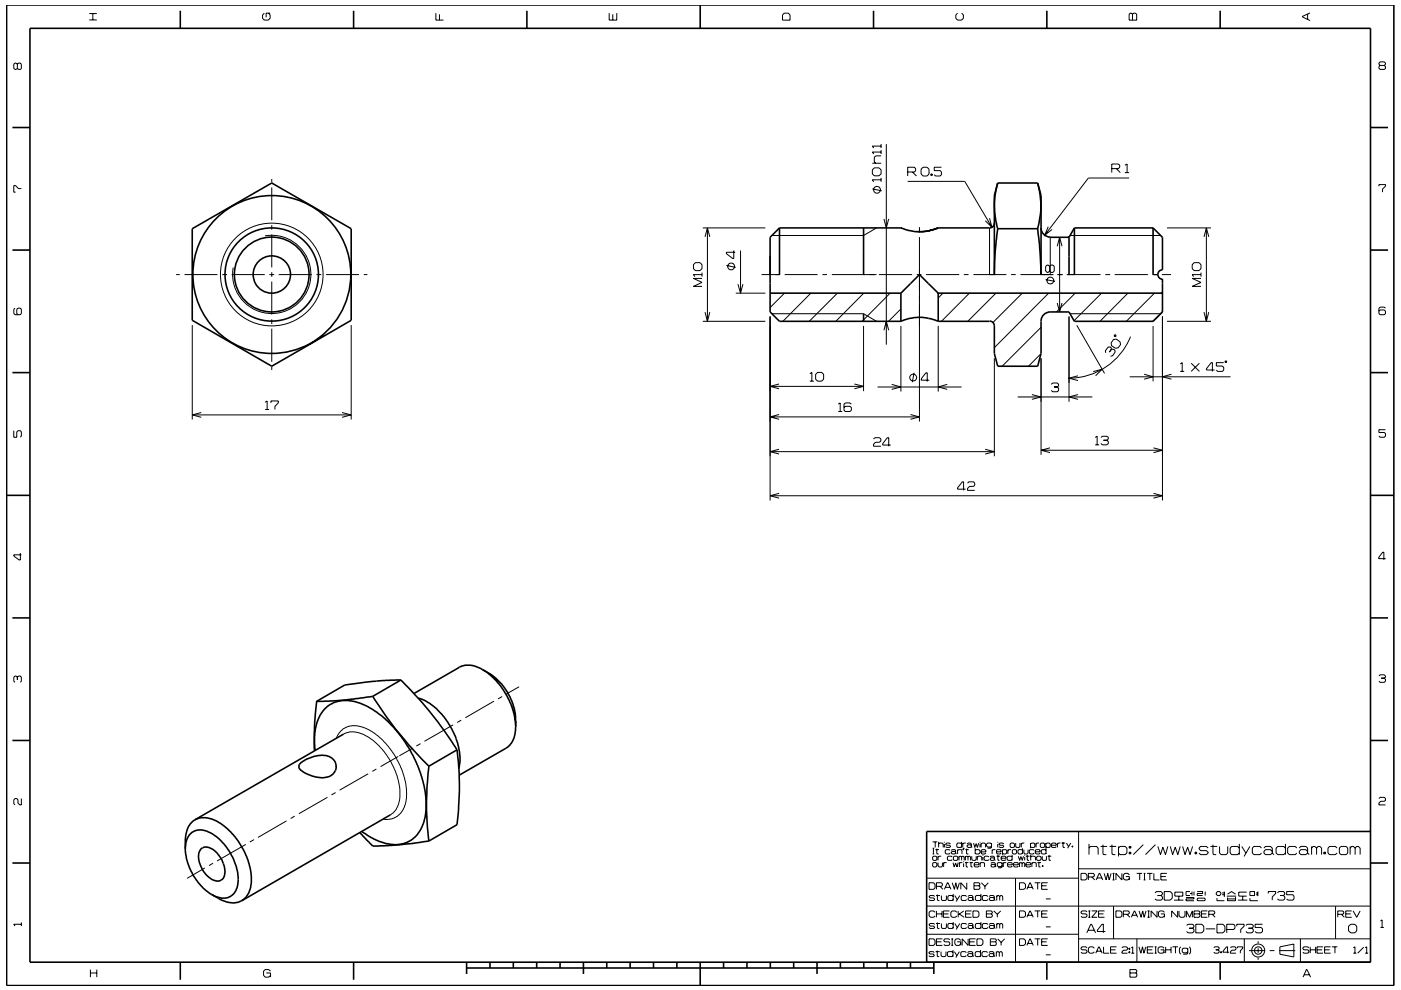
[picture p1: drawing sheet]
<svg xmlns="http://www.w3.org/2000/svg" width="297mm" height="210mm" viewBox="0 0 297 210" stroke-linecap="round" stroke-linejoin="round" font-family="sans-serif">
<g fill="none" stroke="#000" stroke-width=".21">
<path d="M3.7 13.6l-.3-.2h-.2l-.3 .2v.9l.3 .2 .5-.2M3.7 13.6l.2-.2h.4l.2 .2v.9l-.2 .2h-.4l-.2-.2M3.7 13.6v.9M18.9 4.2h1.6M18.9 2.9h1.6M19.7 2.9v1.3M56 2.8l-.3 .4v.7l.3 .4h.9l.4-.4v-.7l-.4-.4M57.3 2.8h-.9v.9M92.4 2.8v1.5h1.6M93.2 3v1.3M129.2 2.8v1.5h1.6v-1.5M129.9 3v1.3"/>
<path d="M166.3 2.8h.8l.4 .4v1.1h-1.6v-1.1zM203 2.8l-.4 .4v.7l.4 .4h.9l.4-.4v-.7l-.4-.4M239.6 2.8h.3l.2 .2 .3-.2h.3l.3 .2v1.3h-1.6v-1.3zM240.1 3v1.3M277.2 3v1.1M277.7 2.7l-1.6 .8v.1l1.6 .8M292.6 13.9l-.2-.3v-.2l.2-.3h.9l.2 .3v.2l-.2 .3M292.6 13.9l-.2 .2v.4l.2 .2h.9l.2-.2v-.4l-.2-.2M292.6 13.9h.9M57.6 38v.7M57.6 39.7v7M185 36l.4-.4h.9l.5 .4v.9l-.5 .4h-.9l-.4-.4z"/>
<path d="M185 34.6h1.8M186.8 30.6v.8M186.8 31.8v.9M186.8 37.7v.9M186.8 38.1h-1.8l.2 .5M186.8 33.1h-1.1l-.3 .3v.9l.3 .3M186.8 32.3h-1.8l.2 .4M186.8 31h-1.8l.2 .4M187.9 30.6v42.5M192.4 38.5h12.2l5.7 9.7M192.4 36.5h1.5l.2-.3v-.4l-.2-.3h-1.5v1.8M193.5 36.5l.8 .8"/>
<path d="M195.3 35.9l.4-.4h.9l.4 .4v1l-.4 .4h-.9l-.4-.4zM197.4 36.9h.3v.3h-.3zM197.5 36.9v.3M199.6 35.5h-1.5v.7h1.2l.3 .3v.5l-.3 .3h-1l-.2-.3M235.7 35.8h1.4l.3-.3v-.5l-.3-.2h-1.4v1.8M236.7 35.8l.8 .8M238.5 35l.5-.2v1.8M238.5 36.6h.9M239.4 37.8h-8.6l-9.3 12.1M292.4 39.5v-.3h1.3v.3l-.6 .6v.7M4.5 40h-.6l-.6-.6h-.4v1.4h.4M37.3 58.2h.8"/>
<path d="M39.1 58.2h7M47.1 58.2h1M49.1 58.2h7M56.2 50a8.3 8.3 0 0 1 9.7 7.7 8.3 8.3 0 0 1-8.8 8.8 8.3 8.3 0 0 1-7.7-9.7M57.1 58.2h1M57.6 47.7v1M57.6 49.7v7M57.6 57.7v1M57.6 59.7v7M59.1 58.2h7M67.1 58.2h1M69.1 58.2h7"/>
<path d="M77.1 58.2h.8M147.4 55.7h1l.4 .4v.9l-.4 .4h-1l-.4-.4v-.9zM148.8 58.2h-1.8l.3 .5M148.8 59.1h-1.8l1.8 .8-1.8 .8h1.8M148.8 57.8v.9M149 48.3h13.3M149.5 50.2l.5-1.9 .5 1.9M150 48.3v19.9M154 56.3l2 .4M155.6 53.1v1.7h-.3l-1.3-1v-.3h1.9M157 53.1v9.1M161.5 58.2h3.9"/>
<path d="M166.4 58.2h7M174.4 58.2h.9M176.4 58.2h9.4M185 40.1l1.9 .4M185.8 48.3l-2.7 1.6h-19.4M186.4 58.2h7M187.4 46.4l.5 1.9 .5-1.9M194.4 58.2h1M194.9 48.2v1.1M194.9 50.3v39.1M196.3 58.2h7.1M204.3 58.2h1.1"/>
<path d="M206.4 58.2h7M209.8 46.3l.5 1.9-1.4-1.4M209.8 48.3v9.9M210.8 58.2h.1M214.4 58.2h.9M216.4 58.2h7M221.7 59.3l2 .4M222.2 48.1l-.7 1.8 1.6-1.2M222.5 56.5l-.3-.3h-.2l-.3 .3v1l.3 .3h.2l.3-.3M222.5 56.5l.3-.3h.5l.2 .3v1l-.2 .3h-.5l-.3-.3M222.5 56.5v1M222.7 50.3v7.9"/>
<path d="M224.2 52.2l.5-1.9 .5 1.9M224.2 58.2h1.1M224.7 50.3v15.9M226.2 58.2h7.1M226.9 49.9h19.2M234.4 58.2h1M236.3 58.2h7.1M244.3 58.2h1.1M246.3 58.2h2M247.4 48.3h9.3M253.2 55.7h1l.4 .4v.9l-.4 .4h-1l-.4-.4v-.9zM254.6 58.2h-1.8l.3 .5"/>
<path d="M254.6 59.1h-1.8l1.8 .8-1.8 .8h1.8M254.6 57.8v.9M255.3 50.2l.5-1.9 .5 1.9M255.8 48.3v19.8M3.2 65.4l-.3 .2v.9l.3 .3h1.1l.2-.3v-.9l-.2-.2h-.5l-.2 .2v.9l.2 .3M40.8 69v20M57.6 67.7v1M57.6 69.7v7M57.6 77.7v.8M74.5 69v20M149 68.2h13.3M149.5 66.2l.5 1.9 .5-1.9"/>
<path d="M156 62.2h6.3M156.5 60.3l.5 1.9 .5-1.9M163.3 67.1v39.1M163.7 66.5h19.4l2.7 1.6M166.3 62.2l-3 3M171.7 79.3l.4-.3v1.8M171.9 62.2l-5.9 6M172.9 79.4l.5-.4h.8l.4 .4v1l-.4 .4h-.8l-.5-.4zM177.5 62.2l-5.9 6M183.1 69.1v13.9M183.1 62.2l-5.9 6M187.4 70.1l.5-1.9 .5 1.9"/>
<path d="M188.7 62.2l-5.9 6M191 65.5l-2.6 2.7M191 69.1v14M193.8 79.1l-.4 2M198.9 69.1v14M199.9 62.2l-1 1M205.5 62.2l-5.9 6M210.8 76v20.8M211.2 62.2l-6 6M216.7 62.2l-6.2 6.2M220.7 75.1l-2.6 2.6M220.7 76v20.5"/>
<path d="M220.7 69.4l-8.2 8.3M222.3 62.2l-11.5 11.5M222.3 60.1h.1M224.2 64.3l.5 1.9 .5-1.9M226.7 67.1v18.1M226.9 66.5h19.2M228 62.2l-4 4M228.3 69l5.9 10.2M228.6 79.7l-1.9 .5 1.9 .5M231.8 78.8l1.9-.5-1.4 1.4M233.5 62.2l-5.8 5.8M235.6 74.1v-.4l-.7-.1-.5 .8v.4"/>
<path d="M235.6 74.1l-.4 .6M235.6 74.1l.4-.1 .4 .3v.4l-.5 .8-.4 .1M236.1 72l.6-.1 .8 .6 .1 .6-.5 .7-.6 .1-.8-.6-.1-.6zM236.2 71.1l.3-.1 .1 .2-.3 .2zM239.1 62.2l-5.9 6M239.5 79.9h21.4M239.7 71.4a14.1 14.1 0 0 1-13.2 8.8h.2M242.6 79.4l1.9 .5-1.9 .5M244.5 69.1v11.8M244.8 62.2l-6 6M246.5 66.1l-2.1 2.1M246.5 67.1v39.1"/>
<path d="M247.4 68.2h9.3M248.4 79.4l-1.9 .5 1.9 .5M250.2 77.2l.5-.3v1.9M250.2 78.8h.9M252.6 77l1.7 1.8M254.3 77l-1.7 1.8M255.3 66.2l.5 1.9 .5-1.9M257.5 78.5h-1.7v-.3l1-1.3h.2v1.9M259.5 76.9h-1.6v.7h1.3l.3 .3v.6l-.3 .3h-1.1l-.2-.3M259.7 76.7l.3-.2 .1 .3-.3 .1zM293.7 65.4l-.2-.3h-.9l-.2 .3v1.1l.2 .3h.9l.2-.3v-.5l-.2-.3h-.9l-.2 .3M2.9 91.3v1.4h.7v-1.1l.2-.3h.5l.2 .3v.9l-.2 .2"/>
<path d="M40.8 88h33.7M42.7 87.5l-1.9 .5 1.9 .5M56.2 85.3l.4-.3v1.9M56.2 86.9h.9M57.4 85.5v-.5h1.6v.5l-.7 .7v.7M72.5 87.5l2 .5-2 .5M163.3 82h19.8M163.3 95.8h47.5M163.3 88.4h31.6M165.2 81.4l-1.9 .6 1.9 .5M165.2 95.3l-1.9 .5 1.9 .5M165.2 87.9l-1.9 .5 1.9 .5"/>
<path d="M171.7 80.8h.8M177.7 85.7l.4-.2v1.8M177.7 87.3h.9M180.5 85.7l-.3-.2h-1l-.3 .2v1.3l.3 .3h1l.3-.3v-.6l-.3-.2h-1l-.3 .2M181.1 81.4l2 .6-2 .5M185.2 93.1l.3-.3h1l.3 .3v.4l-.3 .3h-.9l-.4 .4v.5h1.6M186.1 82.1h17.8M188.8 94.4h-1.6v-.3l.9-1.3h.3v1.9M189.1 81.5l1.9 .6-1.9 .5M193 87.9l1.9 .5-1.9 .5M197 80.6h-1.7v-.3l1-1.2h.3v1.8M200.8 81.5l-1.9 .6 1.9 .5"/>
<path d="M208.9 95.3l1.9 .5-1.9 .5M215.8 84.2h15.8M218.8 83.7l1.9 .5-1.9 .5M220.7 95.5h25.8M222.6 95l-1.9 .5 1.9 .5M222.9 81.5l.3-.3h1l.2 .3v.3l-.2 .3M223.5 82.1h.7M224.2 82.1l.2 .3v.4l-.2 .3h-1l-.3-.3M228.6 83.7l-1.9 .5 1.9 .5M232.2 92.8l.4-.3v1.9M232.2 94.4h.8M233.4 92.8l.3-.3h1l.3 .3v.3l-.3 .3"/>
<path d="M234 93.4h.7M234.7 93.4l.3 .3v.4l-.3 .3h-1l-.3-.3M244.6 95l1.9 .5-1.9 .5M293.7 91.1h-1.3v.6h1.1l.2 .3v.5l-.2 .2h-.9l-.2-.2M4.3 117.3v1.5h-.2l-1.2-.9v-.2h1.6M163.3 105.1h83.2M165.2 104.6l-1.9 .5 1.9 .6M204.7 103.8h-1.7v-.3l1-1.3h.3v1.8M205.1 102.5l.3-.3h1l.3 .3v.4l-.3 .3h-.8l-.5 .4v.4h1.6M244.6 104.6l1.9 .6-1.9 .5M293.8 118.5h-1.5v-.3l.9-1.1h.2v1.6M3.7 143.6l-.3-.2h-.2l-.3 .2v.9l.3 .2"/>
<path d="M3.7 143.6l.2-.2h.4l.2 .2v.9l-.2 .2M3.7 143.6v.6M71.3 156.6v-.1a4.2 4.2 0 0 1 5.9-2.2l1.6 .8 2.1 1.6 1.4 1.6 1.2 1.6 1.3 2.4 .6 1.6 .7 2.5 .1 2.1a4.8 4.8 0 0 1-3.6 5.3l-1.4-.1M72.9 155.7a5.3 5.3 0 0 1 5.5 .8l1.4 1.1 1.3 1.4 1.8 2.7 1.3 2.9 .5 2.2 .1 1.1a5.1 5.1 0 0 1-2 4.9M87.4 158.7l-2.7 1.6M89.2 157.7l-.9 .5M96.1 153.8l-6.1 3.4M97.8 152.7l-.9 .5M104.7 148.7l-6 3.5M106.5 147.7l-.9 .5M110.1 145.7l-2.8 1.5M292.4 143.4l.2-.3h.9l.2 .3v.2l-.2 .2"/>
<path d="M292.9 143.8h.6M293.5 143.8l.2 .3v.4l-.2 .2h-.9l-.2-.2M4.5 169.4v1.3h-.3l-.4-.4v-.7l-.2-.2h-.4l-.3 .2v.9l.3 .2M52.1 179.1l-6.1 3.5M53.8 178.1l-.8 .5M60.7 174.1l-6 3.5M62.5 173.1l-.9 .5M69.4 169.1l-6 3.5M71.2 168.1l-.9 .5M78.1 164.1l-6.1 3.5M79.8 163.1l-.9 .5M84.4 160.4l-3.7 2.2"/>
<path d="M197.7 178.6h1M197.7 179.9h.4M197.9 179.9v1.2M198.3 178.6v1.1M198.6 180v1.1h.4M199 179l.2-.2h.6l.2 .2v.7M199 178.6v1.1M200.2 178.6v.1M200.2 179v.7M201.5 179l-.2-.2h-.6l-.2 .3 .2 .2h.6l.2 .3-.2 .1h-.6l-.2-.1M203.9 179l-.2-.2h-.7l-.1 .2v.6l.1 .1h.7l.2-.1M203.9 178.6v1.1"/>
<path d="M204.1 178.8v.9M204.2 179.9h.2l-.2 .4zM204.3 179.9l-.1 .4M204.8 178.8h-.5l-.2 .2M204.9 180v1.1h.4M205 179l.2-.2h.6l.2 .2v.6M206 179.4l-.2-.2h-.6l-.2 .2 .2 .3h.6l.2-.1M206 179.6l.1 .1M206.4 178.8l.3 .9 .3-.8 .2 .8 .3-.9M206.8 179.9v1.2M207.8 178.6v.1M207.8 179v.7"/>
<path d="M208 179l.2-.2h.5l.3 .2v.7M208 178.8v.9M210.2 179l-.2-.2h-.6l-.2 .2v.4l.2 .3h.6l.2-.3M210.2 178.8v.9l-.2 .2h-.6M211.5 178.6v.1M211.5 179v.7M212.8 179l-.2-.2h-.6l-.2 .3 .2 .2h.6l.2 .3-.2 .1h-.6l-.2-.1M214.3 178.8h.6l.2 .2v.6l-.2 .1h-.6l-.1-.1v-.6zM215.3 178.8v.8l.2 .1h.6l.1-.1v-.8M216.5 178.8v.9M216.8 179.9v1.2M217.2 178.8h-.5l-.2 .2"/>
<path d="M218.5 179l.2-.2h.5l.2 .2v.6l-.2 .1h-.5l-.2-.1M218.5 178.8v1.1M219.7 178.8v.9M220.3 178.8h-.5l-.1 .2M220.6 179l.2-.2h.5l.2 .2v.6l-.2 .1h-.5l-.2-.1zM221.7 179l.3-.2h.5l.2 .2v.6l-.2 .1h-.5l-.3-.1M221.7 178.8v1.1M221.8 179.9v1.2M222.9 179.3h1l-.1-.5h-.7l-.2 .2v.6l.2 .1h.7l.1-.1M224.2 178.8v.9M224.8 178.8h-.4l-.2 .2M225.1 178.8h.7"/>
<path d="M225.4 178.6v1.1h.4M226.1 178.8l.5 .8M227 178.8l-.6 1.1M227.3 179.4h.2v.3h-.2zM227.4 179.4v.3M228.7 176.4v27.7M230.9 179.9l.3-.4h1.3l.3 .4v1.4M230.9 179v2.3M233.3 179.5h1.4M233.8 179.2v1.9l.2 .2h.6M235.2 179.5h1.4M235.8 179.2v1.9l.2 .2h.5"/>
<path d="M237.1 179.9l.4-.4h1l.4 .4v1l-.4 .4h-1l-.4-.4M237.1 179.5v2.1M239.4 179.5h.4v.4h-.4zM239.6 179.5v.4M242.4 179.2l-2.1 2.1M245 179.2l-2.1 2.1M245.5 179.5l.5 1.8 .5-1.6 .6 1.6 .5-1.8M248.1 179.5l.5 1.8 .6-1.6 .5 1.6 .5-1.8M250.7 179.5l.5 1.8 .6-1.6 .5 1.6 .6-1.8M256.2 179.9l-.4-.4h-1.2l-.4 .4 .4 .5h1.2l.4 .5-.4 .4h-1.2l-.4-.4M256.6 179.5h1.5M257.2 179.2v1.9l.1 .2h.6"/>
<path d="M258.6 179.5v1.4l.3 .4h1.1l.3-.4v-1.4M262.8 179.9l-.4-.4h-1.2l-.4 .4v1l.4 .4h1.2l.4-.4M262.8 179v2.3M263.3 179.5l.9 1.4M265 179.5l-1.2 2.1M267.5 179.9l-.4-.4h-1.2l-.4 .4v1l.4 .4h1.2l.4-.4M268 179.9l.3-.4h1.1l.3 .4v1M272.5 179.9l-.3-.4h-1.3l-.3 .4v1l.3 .4h1.3l.3-.4M272.5 179v2.3M274.9 179.9l-.3-.4h-1.2l-.4 .4v1l.4 .4h1.2l.3-.4M275.5 179.9l.3-.4h1.1l.3 .4v1M278.1 179.9l.3-.4h.4l.3 .4"/>
<path d="M278.1 179.5v1.8M279.1 179.9l.4-.4h.3l.4 .4v1.4M279.1 179.9v1.4M283.5 179.9l-.4-.4h-1.2l-.3 .4v1l.3 .4h1.2l.4-.4M284.3 179.5h1.1l.3 .4v1l-.3 .4h-1.1l-.3-.4v-1zM286.3 179.9l.3-.4h.3l.4 .4M286.3 179.5v1.8M287.3 179.9l.4-.4h.3l.4 .4v1.4M287.3 179.9v1.4M292.4 169.4l.2-.3h.9l.2 .3v.3l-.2 .3h-.8l-.3 .3v.4h1.3M4.5 195.7v.7M4.5 196h-1.6l.3 .4"/>
<path d="M43.4 184.1l-3.7 2.2M45.2 183.1l-.9 .5M196.5 198.2h32.2M196.5 192.2h94.1M196.6 186.3h32.1M197 199.1h.9l.3 .4v.7l-.3 .3h-.9zM197 187.2h.9l.3 .4v.7l-.3 .3h-.9zM197.7 181.1h.4M197.7 181.8l.2-.2h.6l.1 .2v.5l-.1 .2h-.6l-.2-.2zM197.7 183.1l.2-.1h.6l.1 .1v.6l-.1 .2h-.6l-.2-.2zM198.2 190.2l-.2-.3h-.8l-.2 .3 .2 .3h.8l.2 .3-.2 .2h-.8l-.2-.2M198.2 196.1l-.2-.2h-.8l-.2 .2 .2 .3h.8l.2 .2-.2 .3h-.8l-.2-.2"/>
<path d="M198.2 193.5l-.2-.3h-.7l-.3 .3v.8l.3 .3h.7l.2-.3M198.3 180.2h.8M198.5 189.9h.8M198.5 195.9h.8M198.5 188h1.1l.2-.2v-.4l-.2-.2h-1.1v1.4M198.5 199.8h1.1M198.5 193.2v1.4M198.5 193.8h1.2M198.7 189.7v1.2l.5 .1M198.7 195.7v1.1l.5 .1M198.9 183v.7l.2 .2h.5l.2-.2v-.7M198.9 181.6v.9"/>
<path d="M199.3 188l.6 .6M199.6 181.6h-.5l-.2 .2M199.6 189.9v.9l.2 .2h.6l.3-.2v-.9M199.6 195.9v.8l.2 .2h.6l.3-.2v-.8M199.7 193.2v1.4M199.8 199.1h-1.3v1.4h1.3M200 193.8h1.1M200.1 183v.9M200.2 188.6l.7-1.4h.1l.6 1.4M200.4 188.2h1M200.7 183h-.5l-.1 .1M201.3 193.2h-1.3v1.4h1.3"/>
<path d="M201.4 199.3l-.2-.2h-.9l-.2 .5 .2 .2h.9l.2 .2v.3l-.2 .2h-.9l-.2-.2M201.4 180.4l-.1-.2h-.7l-.2 .2v.5l.2 .2h.7l.1-.2M201.7 180.4l.2-.2h.5l.2 .2v.5M201.7 199.1h.4M201.9 199.1v1.4M201.9 187.2l.5 1.4 .2-1.4 .4 1.4 .4-1.4M201.9 181.8l-.2-.2h-.7l-.1 .2v.5l.1 .2h.7l.2-.2M202.1 183l.2 .9 .3-.9 .3 .9 .3-.9M202.1 190.2l-.2-.3h-.7l-.2 .3v.6l.2 .2h.7l.2-.2M202.1 196.1l-.2-.2h-.7l-.2 .2v.6l.2 .2h.7l.2-.2M202.1 189.6v1.4M202.1 195.6v1.3"/>
<path d="M202.1 181.8l.2-.2h.6l.2 .2v.5l-.2 .2h-.6l-.2-.2zM202.4 189.9l.5 .9M202.4 195.9l.5 .8M202.6 180.8l-.2-.2h-.5l-.2 .2 .2 .3h.5l.2-.2M202.6 180.9l.2 .2M202.9 193.5l-.3-.3h-.7l-.3 .3v.8l.3 .3h.7l.3-.3M202.9 199.8h.8v.7M203 180.4l.2-.2h.6l.2 .2v.7M203 180.2v.9M203.2 193.2v1.4M203.3 181.8l.2-.2 .4 .2M203.3 181.6v.9"/>
<path d="M203.4 193.8l1 .8M203.4 183v.9M203.5 189.9l-.8 1.3M203.5 195.9l-.8 1.2M203.7 199.5l-.3-.4h-.7l-.3 .4v.7l.3 .3h.7l.3-.3M203.9 181.8v.7M203.9 181.8l.1-.2 .4 .2v.7M204 183h-.4l-.2 .1M204.3 182.7v.2M204.3 183.1v.8M204.3 193.2l-1.1 .8M204.6 183h.7"/>
<path d="M204.7 180.2h.7M204.7 181.6v.9M204.7 181.8l.1-.2 .4 .2M204.7 193.8h1.1M204.8 182.8v1l.4 .1M204.9 190.2l-.2-.3h-.7l-.2 .3v.6l.2 .2h.7l.2-.2M204.9 196.1l-.2-.2h-.7l-.2 .2v.6l.2 .2h.7l.2-.2M205 187.2v1.4l-1.3-1.4v1.4M205.2 190.2l.2-.3h.7l.2 .3v.6M205.2 196.1l.2-.2h.7l.2 .2v.6M205.2 181.8v.7M205.2 181.8l.2-.2 .4 .2v.7"/>
<path d="M205.3 199.1v1.4l-1.3-1.4v1.4M205.6 183h.7M205.6 199.8h1M205.9 182.8v1l.3 .1M206 193.2h-1.3v1.4h1.3M206 181.6v.7l.2 .2h.6l.2-.2v-.7M206.3 193.2h1l.3 .3v.8l-.3 .3h-1zM206.3 190.6l-.2-.2h-.7l-.2 .2 .2 .4h.7l.2-.2M206.3 196.5l-.2-.2h-.7l-.2 .2 .2 .4h.7l.2-.2M206.3 190.8l.2 .2M206.3 196.7l.2 .2M206.5 187.2h1.1l.2 .2-.2 .5 .2 .2v.3l-.2 .2h-1.1z"/>
<path d="M206.5 187.9h1.1M206.5 183.4h1.1l-.2-.4h-.7l-.2 .1v.6l.2 .2h.7l.2-.2M206.8 180.4l.1-.2h.7l.2 .2v.5l-.2 .2h-.7l-.1-.2M206.8 199.1h-1.2v1.4h1.2M207.1 199.1h1l.3 .4v.7l-.3 .3h-1zM207.2 181.8l.2-.2h.5l.2 .2v.7M207.2 181.6v.9M207.8 183.1l.2-.1h.6l.1 .1v.8M207.8 183v.9M208 190.2l-.2-.3h-.8l-.2 .3v.6l.2 .2h.8l.2-.2M208 196.1l-.2-.2h-.8l-.2 .2v.6l.2 .2h.8l.2-.2M208 189.6v1.4"/>
<path d="M208 195.6v1.3M208 180.7h1v-.3l-.2-.2h-.6l-.2 .2v.5l.2 .2h.6l.2-.2M208.1 187.2l.7 .8M208.4 181.3v.2M208.4 181.8v.7M208.8 188v.6M209.1 193.2h1.1l.2 .2-.2 .4 .2 .2v.3l-.2 .3h-1.1zM209.1 193.8h1.1M209.5 190.2l-.3-.3h-.7l-.2 .3v.6l.2 .2h.7l.3-.2M209.5 196.1l-.3-.2h-.7l-.2 .2v.6l.2 .2h.7l.3-.2M209.5 187.2l-.7 .8M209.7 181.8l-.2-.2h-.7l-.1 .2v.5l.1 .2h.7l.2-.2"/>
<path d="M209.7 190.2l.3-.3h.6l.2 .3v.6M209.7 196.1l.3-.2h.6l.2 .2v.6M209.9 181.8l.2-.2h.5l.3 .2v.5M210 199.1h1l.2 .2-.2 .5 .2 .2v.3l-.2 .2h-1zM210 199.8h1M210.1 183.1l.2-.1h.5l.2 .1v.6M210.4 180.2v.9M210.7 193.2l.8 .7M210.8 190.6l-.2-.2h-.6l-.3 .2v.2l.3 .2h.6l.2-.2M210.8 196.5l-.2-.2h-.6l-.3 .2v.2l.3 .2h.6l.2-.2M210.8 190.8l.2 .2M210.8 196.7l.2 .2"/>
<path d="M210.9 182.2l-.3-.3h-.5l-.2 .3 .2 .3h.5l.3-.2M210.9 182.3l.1 .2M211 183.5l-.2-.2h-.5l-.2 .2 .2 .4h.5l.2-.2M211 183.7l.2 .2M211 180.2h-.4l-.2 .2M211.3 181.6h.7M211.3 180.7h1l-.2-.5h-.6l-.2 .2v.5l.2 .2h.6l.2-.2M211.3 190.2l.2-.3 .5 .3M211.3 189.9v1.1M211.3 195.9v1M211.3 196.1l.2-.2 .5 .2M211.5 193.9v.7"/>
<path d="M211.5 199.1l.8 .8M211.6 181.4v1l.3 .1M212 190.2l.2-.3 .4 .3v.8M212 190.2v.8M212 196.1v.8M212 196.1l.2-.2 .4 .2v.8M212.2 193.2l-.7 .7M212.3 182h1v-.2l-.2-.2h-.6l-.2 .2v.5l.2 .2h.6l.2-.2M212.3 199.9v.6M212.5 183.1l-.2-.1h-.7l-.2 .1v.5l.2 .2h.7l.2-.2M212.5 183v.9l-.2 .2h-.7M212.6 180.4l.1-.2h.6l.1 .2v.5l-.1 .2h-.6l-.1-.2"/>
<path d="M212.6 180.2v1.1M212.7 183v.9M213 199.1l-.7 .8M213.4 183h-.5l-.2 .1M213.6 183.4h1l-.1-.4h-.7l-.2 .1v.6l.2 .2h.7l.1-.2M213.7 180.2v.9M214.4 180.2h-.5l-.2 .2M214.6 181.8l-.2-.2h-.7l-.2 .2v.5l.2 .2h.7l.2-.2M214.6 181.3v1.2M214.6 180.4l.2-.2h.5l.2 .2v.5l-.2 .2h-.5l-.2-.2zM214.9 183.4h1l-.2-.4h-.6l-.2 .1v.6l.2 .2h.6l.2-.2M215.3 186.3v17.8"/>
<path d="M215.9 181.6l.3 .9 .2-.8 .3 .8 .3-.9M216.2 183v.9M216.2 183.1l.2-.1 .3 .1M216.2 199.1h.9l.3 .4v.7l-.3 .3h-.9zM216.2 187.2h.9l.3 .4v.7l-.3 .3h-.9zM216.2 193.2h.9l.3 .3v.8l-.3 .3h-.9zM216.7 183.1l.2-.1 .4 .1v.8M216.7 183.1v.8M216.8 180.4l-.2-.2h-.6l-.2 .2v.5l.2 .2h.6l.2-.2M217.1 180.2v.7l.2 .2h.5l.2-.2v-.7M217.3 181.3v.2M217.3 181.8v.7"/>
<path d="M217.5 183.4h1l-.1-.4h-.7l-.2 .1v.6l.2 .2h.7l.1-.2M217.5 181.6h.8M217.7 194.6l.7-1.4 .7 1.4M217.7 188.6l.7-1.4 .7 1.4M217.8 181.4v1l.4 .1M217.9 194.1h1M217.9 188.2h1M218.5 181.8l.2-.2h.6l.2 .2v.7M218.5 181.3v1.2M218.8 183.1l.2-.1h.5l.2 .1v.8M218.8 183v.9M219.2 180.4l-.1-.2h-.7l-.2 .2v.5l.2 .2h.7l.1-.2"/>
<path d="M219.4 199.1h1.2M219.4 193.2h1.2M219.4 187.2h1.2M219.5 180.7h1l-.2-.5h-.6l-.2 .2v.5l.2 .2h.6l.2-.2M219.8 181.8l.2-.2h.5l.2 .2v.5l-.2 .2h-.5l-.2-.2zM220 183h.7M220 187.2v1.4M220 193.2v1.4M220 199.1v1.4M220.3 182.8v1l.3 .1M220.8 199.8h1.1M220.8 193.8h1.1"/>
<path d="M220.8 187.9h1.1M221 183.6h.1v.2h-.1zM221 181.6v.7l.1 .2h.6l.2-.2v-.7M221.1 183.6v.2M221.7 196.6h1.1M221.7 190.7h1.1M221.8 180.4l-.2-.2h-.6l-.2 .2v.5l.2 .2h.6l.2-.2M222.1 199.1h-1.3v1.4h1.3M222.1 187.2h-1.3v1.4h1.3M222.1 193.2h-1.3v1.4h1.3M222.1 181.6h.8M222.4 181.4v1l.4 .1"/>
<path d="M228.7 199.1h61.9M228.7 184.3h61.9M229.2 185.2h.9l.4 .4v.7l-.4 .3h-.9zM230.4 197.9l.9-1.9h.1l.9 1.9M230.5 193.4l-.2-.2h-.9l-.2 .2 .2 .4h.9l.2 .2v.3l-.2 .3h-.9l-.2-.3M230.7 197.3h1.3M230.8 186h1l.2-.2v-.3l-.2-.3h-1v1.4M230.8 193.2h.4M230.8 194.6h.4M231 193.2v1.4M231.5 186l.6 .6M231.5 193.2h1.1l-1.1 1.4h1.1"/>
<path d="M232.4 186.6l.6-1.4h.2l.6 1.4M232.6 186.2h1M232.9 193.8h1.1M234.1 185.2l.4 1.4 .4-1.4 .3 1.4 .4-1.4M234.2 193.2h-1.3v1.4h1.3M234.4 197.6h-1.7v-.3l.9-1.3h.3v1.9M235.9 185.2h.4M235.9 186.6h.4M236.1 185.2v1.4M236.1 192.2v6.9M236.6 193.2h1l.3 .3v.8l-.3 .3h-1zM237.9 185.2v1.4l-1.3-1.4v1.4"/>
<path d="M238.2 193.9h1l.2-.2v-.3l-.2-.2h-1v1.4M238.7 185.9h.7v.7M238.9 193.9l.7 .7M239.4 180.8h.4v.3h-.4zM239.4 185.6l-.3-.4h-.6l-.3 .4v.7l.3 .3h.6l.3-.3M239.6 180.8v.3M239.9 194.6l.6-1.4 .7 1.4M240.1 194.1h.9M241 185.2h1.1M241 199.1v5M241.5 193.2l.4 1.4 .4-1.4 .3 1.4 .4-1.4M241.6 185.2v1.4"/>
<path d="M242.5 185.2h.4M242.5 186.6h.4M242.7 185.2v1.4M243.2 185.2h1.1M243.3 193.2h.5M243.3 194.6h.5M243.5 193.2v1.4M243.8 185.2v1.4M244.6 185.2v1.4h1.2M244.9 189.4l.3-.3h1l.3 .3v.2l-.3 .3M245.3 193.2v1.4l-1.2-1.4v1.4M245.4 189.9h.8"/>
<path d="M246.1 193.8h.8v.8M246.1 185.9h1.1M246.2 189.9l.3 .3v.5l-.3 .2h-1l-.3-.2M246.8 189.1h1.3l.4 .4v1l-.4 .4h-1.3zM246.9 193.5l-.4-.3h-.6l-.3 .3v.8l.3 .3h.6l.4-.3M247.4 185.2h-1.3v1.4h1.3M248.9 190.9h2M249.1 189.2h1.7v.9h-1.7zM249.7 193.2v1.4l-1.3-1.4v1.4M249.9 190.1v.8M250 193.2v1.1l.3 .3h.6l.3-.3v-1.1M251.5 190.4h1.6v.3h-1.6v.3h1.6"/>
<path d="M251.5 194.6v-1.4l.7 1.4 .6-1.4v1.4M251.6 196.3l.3-.3h1l.3 .3v.3l-.3 .3M252.1 196.9h.8M252.3 189.1h-.8v.8h.8M252.3 189.5h.4M252.7 189.1v.8M252.9 196.9l.3 .2v.5l-.3 .3h-1l-.3-.3M253.1 193.2h1.1l.2 .2-.2 .4 .2 .3v.2l-.2 .3h-1.1zM253.1 193.8h1.1M253.2 189.1v.8M253.4 180.8h.3v.3h-.3zM253.5 196h1.3l.4 .5v.9l-.4 .5h-1.3z"/>
<path d="M253.5 180.8v.3M253.8 189.1h1.2v.4h-1.2v.4h1.2M254 190.5h1.4l.1 .4-.1 .1h-1.4l-.2-.1zM254.7 193.8h1.1M255.5 189.1v.8M255.6 197h2M256 193.2h-1.3v1.4h1.3M256.3 193.9h1l.3-.2v-.3l-.3-.2h-1v1.4M257 193.9l.6 .7M258 196h1.3l.4 .5v.9l-.4 .5h-1.3zM258 190.5v.5h1.6M258.1 189.1h.5l.3 .3v.2l-.3 .3h-.5l-.2-.3v-.2z"/>
<path d="M259.1 189.4h.5M259.1 189.8h.5M259.6 189.1v1.1M260.1 190.1h2M260.1 197.1h1.4l.3-.2v-.6l-.3-.3h-1.4v1.9M260.3 190.7h1.7M260.3 190.4v.6h1.7v-.6M260.3 189.6l.8-.5 .9 .5M262.2 196.5v-.5h1.6v.5l-.7 .6v.8M262.5 190.9h2M263.5 190.1v.8M263.8 199.1v5"/>
<path d="M264.2 196.3l.3-.3h.9l.3 .3v.3l-.3 .3M264.3 189.2h-1.7v.9h1.7M264.7 196.9h.7M265 189.1h1v.8h-1zM265 190.5v.5h1.7M265.4 196.9l.3 .2v.5l-.3 .3h-.9l-.3-.3M266.3 189.4h.4M266.3 189.8h.4M266.7 189.1v1M266.7 199.6v.5M267.7 196h-1.6v.7h1.3l.3 .3v.6l-.3 .3h-1l-.3-.3M268.9 189.5v-.4h1.6v.4l-.8 .7v.7"/>
<path d="M269.7 180.6l-.3-.4h-1.1l-.3 .4v.3l.3 .4h1.1l.3-.4M269.7 180.9l.4 .4M270.8 189.4l.3-.3h1l.3 .3v.2l-.3 .3M271.4 189.9h.7M272.1 189.9l.3 .3v.5l-.3 .2h-1l-.3-.2M274.4 189.1h-1.6v.7h1.3l.3 .3v.6l-.3 .2h-1l-.3-.2M275.7 199.1v5M277.2 180.6l-.3-.4h-1.1l-.3 .4v.3l.3 .4h1.1l.3-.4M277.2 180.9l.4 .4M280.7 180.8h.3v.3h-.3zM280.9 180.8v.3M283.2 192.2v6.9"/>
<path d="M283.6 193.9h1.1l.2-.2v-.3l-.2-.2h-1.1v1.4M284.4 193.9l.6 .7M285.3 193.8h1.1M285.9 196.5l.5-.5h.8l.5 .5v.9l-.5 .5h-.8l-.5-.5zM286.6 193.2h-1.3v1.4h1.3M286.9 193.2l.8 1.4 .7-1.4M292.7 195.4l.3-.3v1.6M292.7 196.7h.7M19.2 206.4h1.3M19.2 205.7v1.6M20.5 205.7v1.6M56.5 206.4h.9v.9"/>
<path d="M57.4 206l-.4-.4h-.8l-.3 .4v.9l.3 .4h.8l.4-.4M198.1 202l-.2-.2h-.8l-.2 .2 .2 .3h.8l.2 .3-.2 .3h-.8l-.2-.2M198.4 201.8h.8M198.7 201.6v1.2l.4 .1M199.5 201.8v.9l.2 .2h.7l.2-.2v-.9M201.7 200.5h.4M202.1 202l-.3-.2h-.7l-.2 .2v.7l.2 .2h.7l.3-.2M202.1 201.5v1.4M202.3 201.8l.6 .9M203.4 201.8l-.8 1.3M204.9 202l-.3-.2h-.7l-.2 .2v.7l.2 .2h.7l.3-.2M205.1 202.1l.3-.3h.6l.2 .3v.6"/>
<path d="M206.2 202.5l-.2-.2h-.6l-.3 .2v.2l.3 .2h.6l.2-.2M206.2 202.7l.3 .2M207.9 202.1l-.2-.3h-.7l-.2 .3v.6l.2 .2h.7l.2-.2M207.9 201.5v1.4M209.4 202.1l-.2-.3h-.8l-.2 .3v.6l.2 .2h.8l.2-.2M209.7 202.1l.2-.3h.6l.2 .3v.6M210.7 202.5l-.2-.2h-.6l-.2 .2 .2 .4h.6l.2-.2M210.7 202.7l.2 .2M211.2 201.8v1.1M211.2 202.1l.2-.3 .5 .3M211.9 202.1l.2-.3 .4 .3v.8M211.9 202.1v.8"/>
<path d="M217.7 200.5l.7-1.4 .7 1.4M217.9 200.1h1M221.7 202.5h1.1M230.5 201l-.2-.2h-.9l-.2 .4 .2 .3h.9l.2 .2v.3l-.2 .2h-.9l-.2-.2M232 201.1l-.3-.3h-.6l-.3 .3v.8l.3 .3h.6l.3-.3M232.3 202.2l.7-1.4 .7 1.4M232.5 201.8h1M234 200.8v1.4h1.2M235.5 201.5h1M236.7 200.8h-1.2v1.4h1.2M237.9 201l.2-.2h.7l.3 .2v.3l-.3 .2h-.6l-.3 .4v.3h1.2M239.3 201.1h.3v.2h-.3z"/>
<path d="M239.3 201.9h.3v.2h-.3zM239.4 201.1v.2M239.4 201.9v.2M239.6 205.6h1.2l.2 .3-.2 .5 .2 .2v.4l-.2 .3h-1.2zM239.6 206.4h1.2M239.9 202.2h.6M239.9 201l.3-.2v1.4M241.5 200.8l.4 1.4 .3-1.4 .3 1.4 .4-1.4M243.2 201.5h1.1M244.5 200.8h-1.3v1.4h1.3M244.8 200.8h.4M244.8 202.2h.4"/>
<path d="M245 200.8v1.4M246.1 201.5h.7v.7M246.8 201.1l-.3-.3h-.6l-.4 .3v.8l.4 .3h.6l.3-.3M247.1 201.5h1.2M247.1 200.8v1.4M248.3 200.8v1.4M248.6 200.8h1.2M249.2 200.8v1.4M250.4 200.8a1.09 1.09 0 0 0 0 1.6M251.8 201.3l-.2-.2h-.7l-.2 .2v.6l.2 .2h.7l.2-.2M251.8 201.1v1.1l-.2 .2h-.7M252.1 200.8a1.1 1.1 0 0 1 0 1.6"/>
<path d="M257.3 201l.3-.2h.7l.2 .2-.2 .5M257.8 201.5h.5M258.3 201.5l.2 .2v.3l-.2 .2h-.7l-.3-.2M258.8 201.9h.2v.2h-.2zM258.9 201.9v.2M260.6 202h-1.3v-.2l.8-1h.2v1.4M260.9 201l.2-.2h.7l.2 .2v.3l-.2 .2h-.6l-.3 .4v.3h1.1M262.3 201.1v-.3h1.2v.3l-.5 .6v.5M264.8 201.6h3.4M266.7 201.1v1M266.7 203.1v.5M269.2 201.6h1"/>
<path d="M271.2 201.6h3.4M274.3 203l-2.9-.6v-1.6l2.9-.6v2.8M276.3 207.3l.7-1.6h.1l.8 1.6M276.5 206.8h1.1M277.5 201l-.2-.2h-.9l-.2 .4 .2 .3h.9l.2 .2v.3l-.2 .2h-.9l-.2-.2M277.8 201.5h1.1M277.8 200.8v1.4M278.9 200.8v1.4M279.2 201.5h1.1M280.5 200.8h-1.3v1.4h1.3M280.8 201.5h1.1M282.1 200.8h-1.3v1.4h1.3"/>
<path d="M282.4 200.8h1.1M283 200.8v1.4M286.9 202.2h.7M286.9 201l.4-.2v1.4M289.1 200.9l-1.2 1.3M289.4 202.2h.7M289.4 201l.4-.2v1.4"/>
<circle cx="57.6" cy="58.2" r="10.9"/>
<circle cx="155" cy="56.5" r=".74"/>
<circle cx="185.9" cy="40.2" r=".73"/>
<circle cx="222.7" cy="59.5" r=".75"/>
<circle cx="193.6" cy="80.1" r=".73"/>
<circle cx="266.8" cy="201.6" r="1.38"/>
<circle cx="266.8" cy="201.6" r=".79"/>
</g>
<g fill="none" stroke="#000" stroke-width=".34">
<path d="M1.4 1.1h294.1v207.9h-294.1zM6.4 6h284.2v198.1h-284.3zM38.2 2.3v3.7M75 2.3v3.7M111.7 2.3v3.7M148.5 1.1v4.9M185.2 2.3v3.7M222 2.3v3.7M258.7 2.3v3.7M2.6 27h3.7M211.5 38.8l-.7 2.7v16.7l.2-4.7 .5-5M211.5 38.8a16.5 16.5 0 0 0 0 9.7"/>
<path d="M211.5 38.8h8.5M220 38.8l.7 2.7v16.7M220 38.8a17.5 17.5 0 0 1 0 9.7M290.6 27h3.7M2.6 53h3.7M40.8 48.5l16.8-9.7 16.9 9.7v19.4l-16.9 9.8-16.8-9.8zM165.3 48.3l-2 2v15.9l2 2h25.7M165.3 48.3h25.7M165.3 48.3v9.9M183.1 48.3v9.9M191 48.3a10.1 10.1 0 0 0 7.9 0 10.3 10.3 0 0 1-4.3 .8M191 48.3l.2 .1"/>
<path d="M198.9 48.3h10.9M210.8 47.3a.99 .99 0 0 1-1 1M211.5 48.5h8.5M220 48.5l.5 5 .2 4.7M220.7 48.3a1.95 1.95 0 0 0 2 2M222.7 50.3h4M226.7 50.3v7.9M227.8 48.3l-1.1 2M227.8 48.3v9.9M227.8 48.3h16.7M244.5 48.3v9.9M244.5 48.3l2 2v6.9a1 1 0 0 0-1 1 1 1 0 0 0 1 1v7l-2 2h-16.7l-1.1-2h-4"/>
<path d="M290.6 53h3.7M2.6 79h3.7M163.3 62.2h27.7M183.1 66.5v1.6M191 62.2l3.9-4 4 4M191 62.2v5.9M198.9 68.2a9.6 9.6 0 0 0-7.9 0M198.9 62.2v5.9M198.9 62.2h47.6M198.9 68.2h10.9M209.8 68.1a1 1 0 0 1 1 1v5.9l.7 2.7h8.5l.7-2.7v-6.8M222.7 66.2a1.95 1.95 0 0 0-2 1.9"/>
<path d="M290.6 79h3.7M1.4 105.1h4.9M290.6 105.1h4.9M2.6 131.1h3.7M290.6 131.1h3.7M2.6 157.1h3.7M66.8 159.2l-.1-3 .1-1.5 .4-1.5 .8-1.7 1-1.3 1.7-1.1 1.6-.5h1.5l1.8 .3 1.4 .5 1.8 1 2.1 1.4 3.2 3.2 1.7 2.3 1.2 2 1.3 2.4 .9 2.5 .7 2.3 .4 2.2v3.1l-.1 1.3-.4 1.4-.6 1.5-1 1.4-1 .8-1.5 .7-1.5 .2-2.1-.1-1.7-.5-2.1-1.1-1.6-1M67.1 148.8l-.4 5.5v5M72.9 155.7l-31.5 18.2M79 147.7l-5.7 .8-6.2 .3M79 147.7a84.7 84.7 0 0 0 11.9 14.8M85 144.2l-5 .2-6.9 .9-6 3.5"/>
<path d="M85 144.2l-6 3.5M85 144.2a81 81 0 0 1 11.9 14.8M88.6 148l.1 .1a12.9 12.9 0 0 1 7.4 7.1l.6 1.4 .6 2.1a9.1 9.1 0 0 1 0 4.3M96.9 159a62.2 62.2 0 0 1 0 15.9l-6 3.5M96.9 159l-6 3.5M102.3 142l-.2-.1a4.8 4.8 0 0 0-4.7-.3l-9.6 5.5M102.3 142l1.1 .7 1.9 1.8 1.3 1.7 .9 1.5 .8 1.6 .5 1.6 .5 3.2M102.3 142l2.6 1.7a12.3 12.3 0 0 1 4.4 9.7v.7M109.3 154.1v.3a4.9 4.9 0 0 1-2 4.3l-9.9 5.7M290.6 157.1h3.7M41.4 173.9a5 5 0 0 0-2.1 4.5v1.6M41.4 173.9a5.4 5.4 0 0 1 5.7 1l1.5 1.3a14.6 14.6 0 0 1 4.6 11.5 4.6 4.6 0 0 1-1.9 3.3"/>
<path d="M42.7 180a2.47 2.47 0 0 1 3.2 .8 5 5 0 0 1 1.4 5.5 1.99 1.99 0 0 1-3-.2 5.7 5.7 0 0 1-2.1-5.4zM63.3 162.6a2.62 2.62 0 0 0 2.1 1.7 5 5 0 0 0 5.1 0l.6-.9 .2-.8a2.71 2.71 0 0 0-3.4-2.4 7.1 7.1 0 0 0-4.5 2v.4M82.8 172.8l-31.5 18.2M90.9 162.5a62 62 0 0 0 0 15.9l-6.7 .8-3.9 .2a1.71 1.71 0 0 1-1.9-.6l-2.1-2.2M290.6 176.4h-94.1v27.7M2.6 183h3.7M39.3 180v.2a12.3 12.3 0 0 0 5.6 9.5M39.3 180a3.6 3.6 0 0 1 2.6-3.9 7 7 0 0 1 5.8 3.2 10.6 10.6 0 0 1 2.5 9 3.1 3.1 0 0 1-4.4 1.9l-.9-.5M44.9 189.7l2.3 1.3a4.6 4.6 0 0 0 4.1 0M290.6 183h3.7M38.2 204.1v3.7M75 204.1v3.7"/>
<path d="M98.9 205.3h99.1M98.9 204.1v2.5M103.9 204.1v1.2M108.8 204.1v1.2M113.8 204.1v1.2M118.7 204.1v1.2M123.7 204.1v2.5M128.6 204.1v1.2M133.6 204.1v1.2M138.6 204.1v1.2M143.5 204.1v1.2M148.5 204.1v4.9"/>
<path d="M153.4 204.1v1.2M158.4 204.1v1.2M163.3 204.1v1.2M168.3 204.1v1.2M173.2 204.1v2.5M178.2 204.1v1.2M183.1 204.1v1.2M188.1 204.1v1.2M193 204.1v1.2M198 204.1v2.5M222 204.1v3.7M258.7 204.1v3.7"/>
<circle cx="57.6" cy="58.2" r="9.9"/>
<circle cx="57.6" cy="58.2" r="4"/>
<circle cx="57.6" cy="58.2" r="7.9"/>
<circle cx="57.6" cy="58.2" r="16.7"/>
</g>
</svg>
